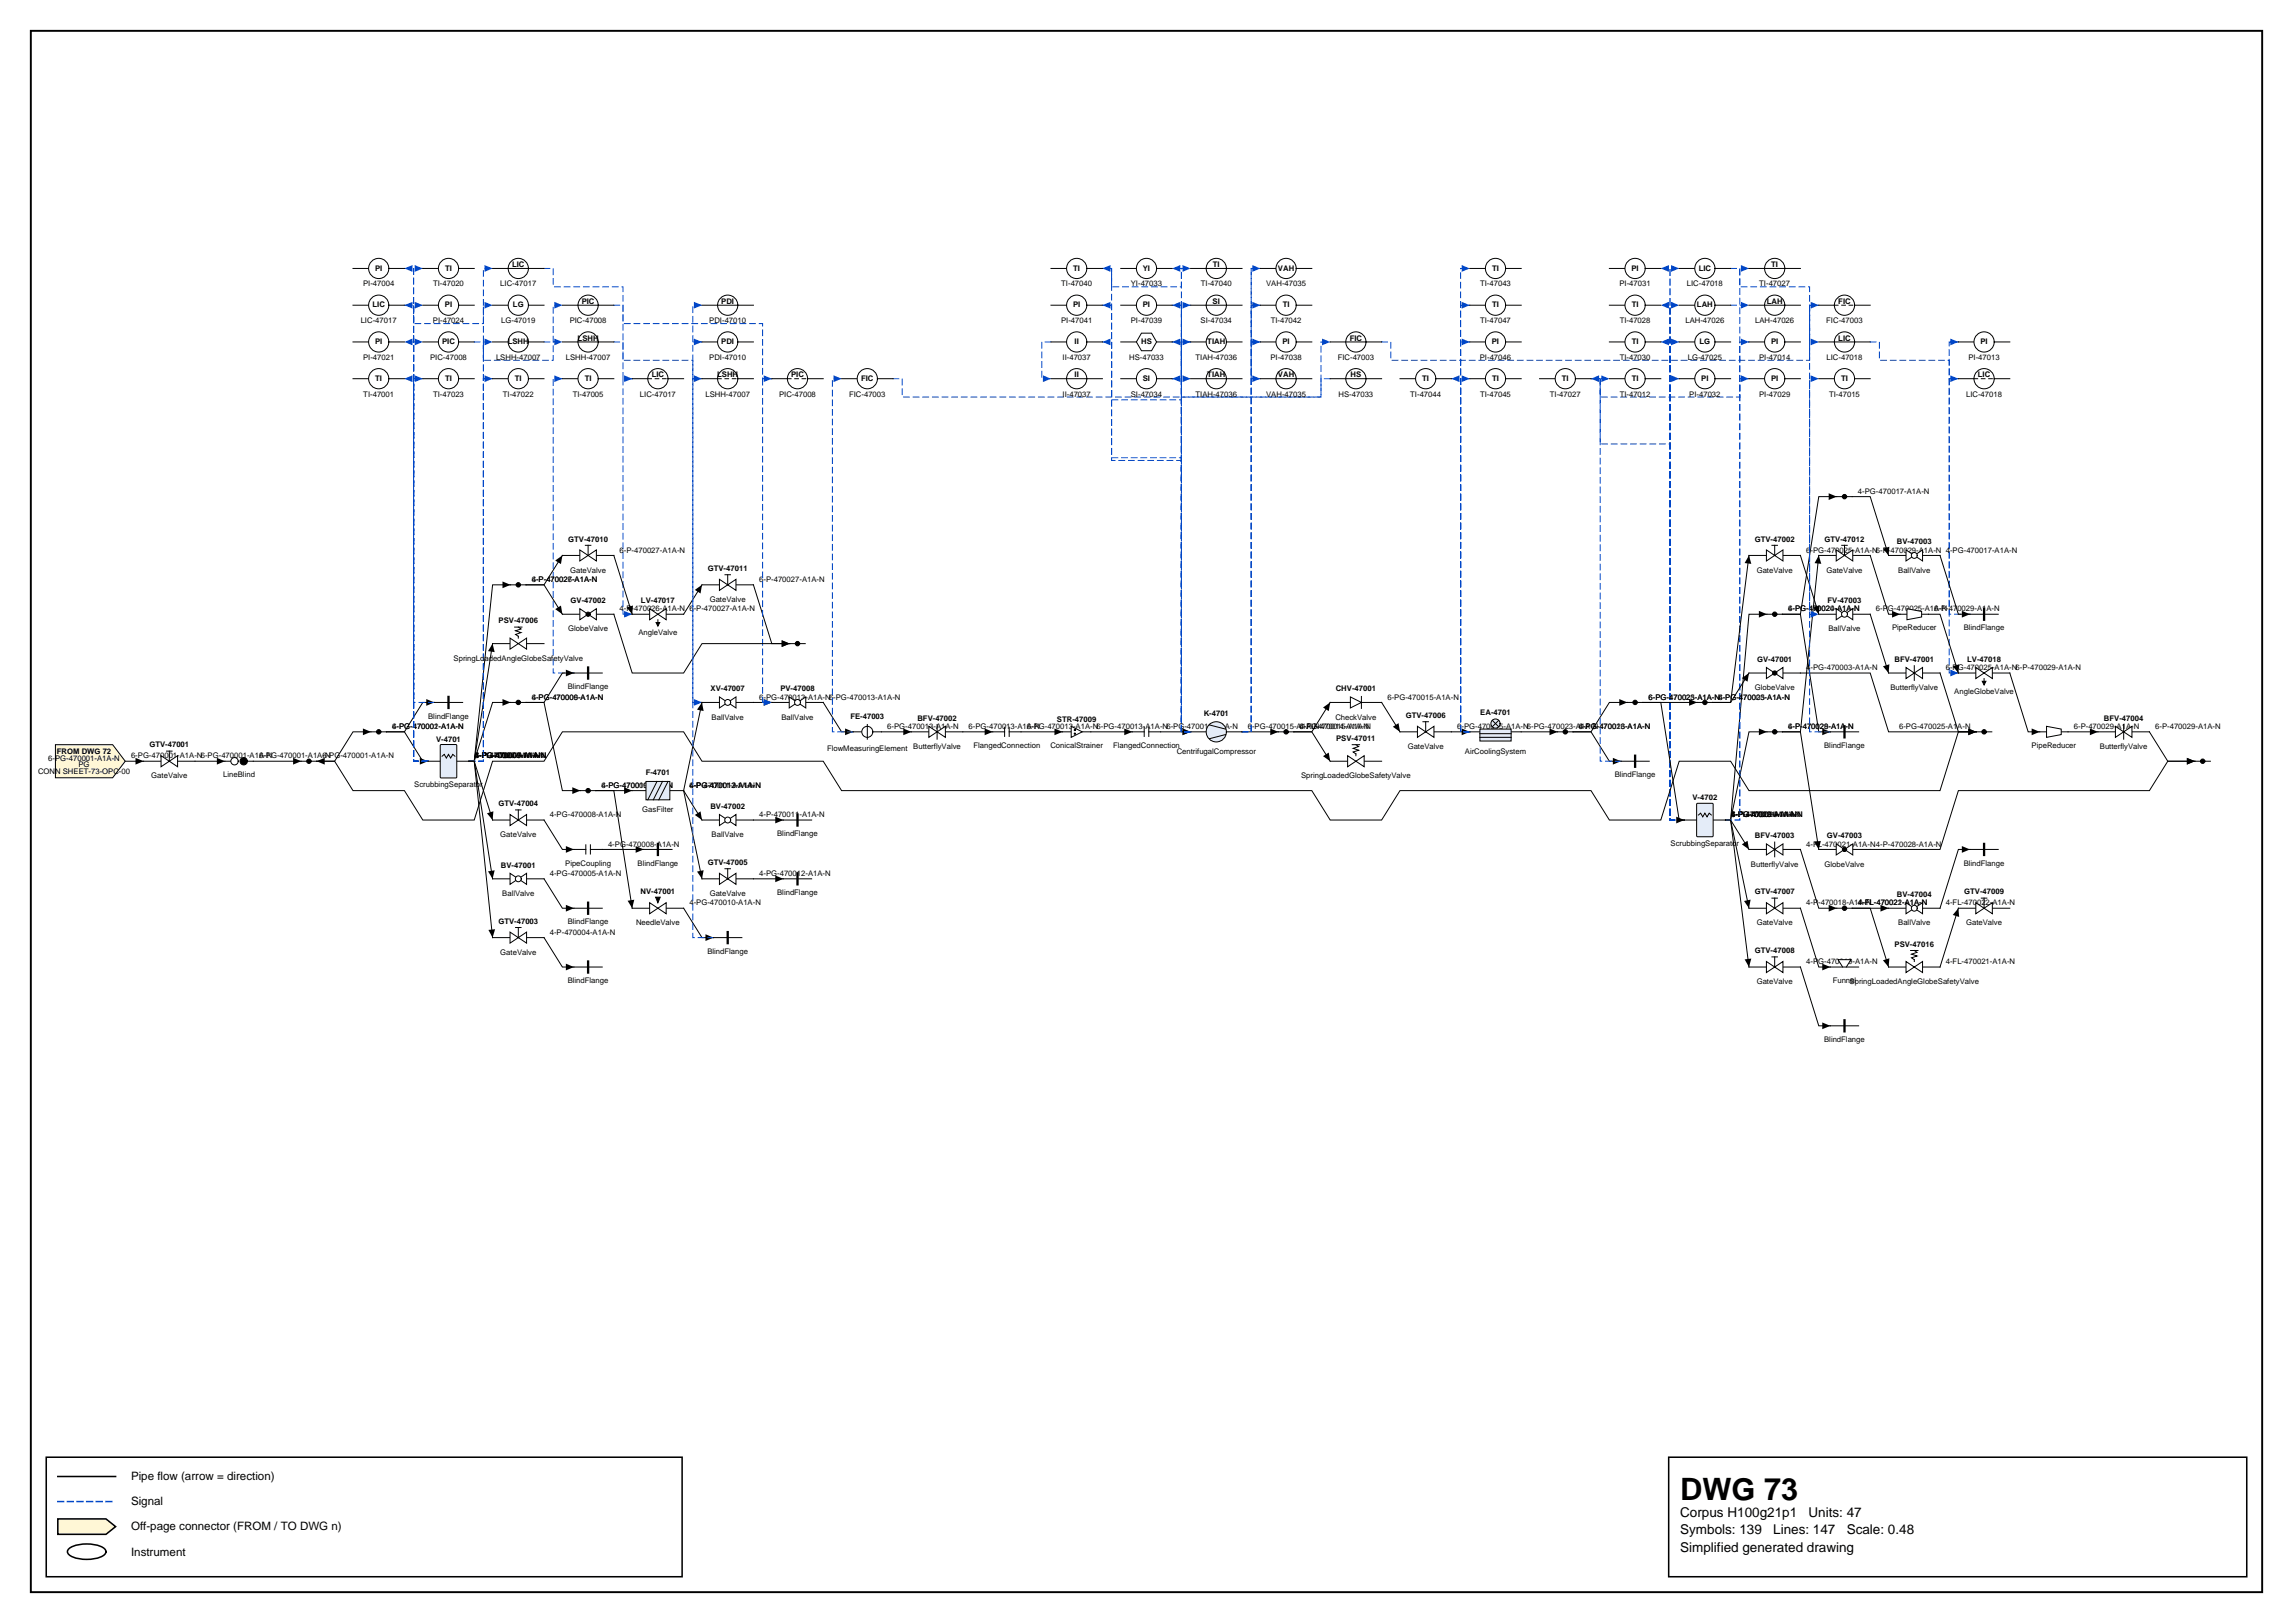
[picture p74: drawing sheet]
<svg xmlns="http://www.w3.org/2000/svg" width="420mm" height="297mm" viewBox="0 0 420 297" stroke-linecap="round" stroke-linejoin="round" font-family="sans-serif">
<defs><g id="words">
<text font-size="5.6" x="307.6" y="274.5">DWG 73</text>
<g font-size="2.5">
<text x="307.6" y="277.6">Corpus H100g21p1</text>
<text x="307.6" y="280.8">Symbols: 139</text>
<text x="324.6" y="280.8">Lines: 147</text>
<text x="331.1" y="277.6">Units: 47</text>
<text x="338.1" y="280.8">Scale: 0.48</text>
<text x="307.6" y="284">Simplified generated drawing</text>
</g>
<g font-size="2.1">
<text x="24" y="270.9">Pipe flow (arrow = direction)</text>
<text x="24" y="275.5">Signal</text>
<text x="24" y="280.1">Off-page connector (FROM / TO DWG n)</text>
<text x="24" y="284.7">Instrument</text>
</g>
<g font-size="1.4">
<text x="66.5" y="52.4">PI-47004</text>
<text x="68.7" y="49.5">PI</text>
<text x="79.3" y="52.4">TI-47020</text>
<text x="81.5" y="49.5">TI</text>
<text x="91.6" y="52.4">LIC-47017</text>
<text x="93.8" y="48.9">LIC</text>
<text x="194.3" y="52.4">TI-47040</text>
<text x="196.5" y="49.5">TI</text>
<text x="207" y="52.4">YI-47033</text>
<text x="209.2" y="49.5">YI</text>
<text x="219.9" y="52.4">TI-47040</text>
<text x="222.1" y="48.9">TI</text>
<text x="231.8" y="52.4">VAH-47035</text>
<text x="234" y="49.5">VAH</text>
<text x="271" y="52.4">TI-47043</text>
<text x="273.2" y="49.5">TI</text>
<text x="296.5" y="52.4">PI-47031</text>
<text x="298.7" y="49.5">PI</text>
<text x="308.8" y="52.4">LIC-47018</text>
<text x="311" y="49.5">LIC</text>
<text x="322.1" y="52.4">TI-47027</text>
<text x="324.3" y="48.9">TI</text>
<text x="66" y="59.1">LIC-47017</text>
<text x="68.2" y="56.3">LIC</text>
<text x="79.3" y="59.1">PI-47024</text>
<text x="81.4" y="56.3">PI</text>
<text x="91.8" y="59.1">LG-47019</text>
<text x="93.9" y="56.3">LG</text>
<text x="104.3" y="59.1">PIC-47008</text>
<text x="106.5" y="55.6">PIC</text>
<text x="129.9" y="59.1">PDI-47010</text>
<text x="132.1" y="55.6">PDI</text>
<text x="194.3" y="59.1">PI-47041</text>
<text x="196.5" y="56.3">PI</text>
<text x="207" y="59.1">PI-47039</text>
<text x="209.2" y="56.3">PI</text>
<text x="219.8" y="59.1">SI-47034</text>
<text x="222" y="55.6">SI</text>
<text x="232.6" y="59.1">TI-47042</text>
<text x="234.8" y="56.3">TI</text>
<text x="271" y="59.1">TI-47047</text>
<text x="273.2" y="56.3">TI</text>
<text x="296.5" y="59.1">TI-47028</text>
<text x="298.7" y="56.3">TI</text>
<text x="308.6" y="59.1">LAH-47026</text>
<text x="310.7" y="56.3">LAH</text>
<text x="321.3" y="59.1">LAH-47026</text>
<text x="323.5" y="55.6">LAH</text>
<text x="334.4" y="59.1">FIC-47003</text>
<text x="336.6" y="55.6">FIC</text>
<text x="66.5" y="65.9">PI-47021</text>
<text x="68.7" y="63">PI</text>
<text x="78.7" y="65.9">PIC-47008</text>
<text x="80.9" y="63">PIC</text>
<text x="90.8" y="65.9">LSHH-47007</text>
<text x="93" y="63">LSHH</text>
<text x="103.6" y="65.9">LSHH-47007</text>
<text x="105.8" y="62.3">LSHH</text>
<text x="129.9" y="65.9">PDI-47010</text>
<text x="132.1" y="63">PDI</text>
<text x="194.5" y="65.9">II-47037</text>
<text x="196.7" y="63">II</text>
<text x="206.7" y="65.9">HS-47033</text>
<text x="208.9" y="63">HS</text>
<text x="218.9" y="65.9">TIAH-47036</text>
<text x="221" y="63">TIAH</text>
<text x="232.6" y="65.9">PI-47038</text>
<text x="234.8" y="63">PI</text>
<text x="244.9" y="65.9">FIC-47003</text>
<text x="247.1" y="62.3">FIC</text>
<text x="270.9" y="65.9">PI-47046</text>
<text x="273.1" y="63">PI</text>
<text x="296.5" y="65.9">TI-47030</text>
<text x="298.7" y="63">TI</text>
<text x="309" y="65.9">LG-47025</text>
<text x="311.2" y="63">LG</text>
<text x="322.1" y="65.9">PI-47014</text>
<text x="324.2" y="63">PI</text>
<text x="334.4" y="65.9">LIC-47018</text>
<text x="336.6" y="62.3">LIC</text>
<text x="360.4" y="65.9">PI-47013</text>
<text x="362.6" y="63">PI</text>
<text x="68.7" y="69.7">TI</text>
<text x="81.5" y="69.7">TI</text>
<text x="94.3" y="69.7">TI</text>
<text x="107" y="69.7">TI</text>
<text x="119.3" y="69.1">LIC</text>
<text x="131.3" y="69.1">LSHH</text>
<text x="144.8" y="69.1">PIC</text>
<text x="157.6" y="69.7">FIC</text>
<text x="196.7" y="69.1">II</text>
<text x="209.2" y="69.7">SI</text>
<text x="221" y="69.1">TIAH</text>
<text x="234" y="69.1">VAH</text>
<text x="247.3" y="69.1">HS</text>
<text x="260.4" y="69.7">TI</text>
<text x="273.2" y="69.7">TI</text>
<text x="285.9" y="69.7">TI</text>
<text x="298.7" y="69.7">TI</text>
<text x="311.5" y="69.7">PI</text>
<text x="324.2" y="69.7">PI</text>
<text x="337.1" y="69.7">TI</text>
<text x="362.1" y="69.1">LIC</text>
<text x="66.5" y="72.6">TI-47001</text>
<text x="79.3" y="72.6">TI-47023</text>
<text x="92.1" y="72.6">TI-47022</text>
<text x="104.8" y="72.6">TI-47005</text>
<text x="117.2" y="72.6">LIC-47017</text>
<text x="129.2" y="72.6">LSHH-47007</text>
<text x="142.6" y="72.6">PIC-47008</text>
<text x="155.5" y="72.6">FIC-47003</text>
<text x="194.5" y="72.6">II-47037</text>
<text x="207" y="72.6">SI-47034</text>
<text x="218.9" y="72.6">TIAH-47036</text>
<text x="231.8" y="72.6">VAH-47035</text>
<text x="245.1" y="72.6">HS-47033</text>
<text x="258.2" y="72.6">TI-47044</text>
<text x="271" y="72.6">TI-47045</text>
<text x="283.8" y="72.6">TI-47027</text>
<text x="296.5" y="72.6">TI-47012</text>
<text x="309.3" y="72.6">PI-47032</text>
<text x="322.1" y="72.6">PI-47029</text>
<text x="334.9" y="72.6">TI-47015</text>
<text x="360" y="72.6">LIC-47018</text>
<text x="340.2" y="90.4">4-PG-470017-A1A-N</text>
<text x="104" y="99.1">GTV-47010</text>
<text x="113.4" y="101.1">6-P-470027-A1A-N</text>
<text x="321.3" y="99.1">GTV-47002</text>
<text x="330.7" y="101.1">6-PG-470025-A1A-N6-P-470029-A1A-N 4-PG-470017-A1A-N</text>
<text x="334" y="99.1">GTV-47012</text>
<text x="347.3" y="99.6">BV-47003</text>
<text x="97.4" y="106.5">4-P-470026-A1A-N</text>
<text x="97.4" y="106.5">6-P-470027-A1A-N</text>
<text x="104.4" y="104.8">GateValve</text>
<text x="129.6" y="104.5">GTV-47011</text>
<text x="139" y="106.5">6-P-470027-A1A-N</text>
<text x="321.6" y="104.8">GateValve</text>
<text x="334.4" y="104.8">GateValve</text>
<text x="347.5" y="104.8">BallValve</text>
<text x="104.5" y="110.4">GV-47002</text>
<text x="113.4" y="111.9">4-P-470026-A1A-N 6-P-470027-A1A-N</text>
<text x="117.4" y="110.4">LV-47017</text>
<text x="129.9" y="110.2">GateValve</text>
<text x="327.4" y="111.9">4-PG-470020-A1A-N</text>
<text x="327.4" y="111.9">6-PG-470024-A1A-N</text>
<text x="334.6" y="110.4">FV-47003</text>
<text x="343.5" y="111.9">6-PG-470025-A1A-N</text>
<text x="354.1" y="111.9">6-P-470029-A1A-N</text>
<text x="91.3" y="114.1">PSV-47006</text>
<text x="104" y="115.6">GlobeValve</text>
<text x="116.9" y="116.2">AngleValve</text>
<text x="334.8" y="115.6">BallValve</text>
<text x="346.4" y="115.4">PipeReducer</text>
<text x="359.5" y="115.4">BlindFlange</text>
<text x="83" y="120.9">SpringLoadedAngleGlobeSafetyValve</text>
<text x="321.7" y="121.1">GV-47001</text>
<text x="330.7" y="122.6">4-PG-470003-A1A-N</text>
<text x="346.9" y="121.1">BFV-47001</text>
<text x="356.2" y="122.6">6-PG-470025-A1A-N6-P-470029-A1A-N</text>
<text x="360.2" y="121.1">LV-47018</text>
<text x="78.4" y="131.5">BlindFlange</text>
<text x="97.4" y="128">4-PG-470006-A1A-N</text>
<text x="97.4" y="128">6-PG-470009-A1A-N</text>
<text x="103.9" y="126.1">BlindFlange</text>
<text x="130.1" y="126.5">XV-47007</text>
<text x="130.3" y="131.7">BallValve</text>
<text x="139" y="128">6-PG-470013-A1A-N6-PG-470013-A1A-N</text>
<text x="142.9" y="126.5">PV-47008</text>
<text x="143.1" y="131.7">BallValve</text>
<text x="155.7" y="131.6">FE-47003</text>
<text x="168" y="131.9">BFV-47002</text>
<text x="220.4" y="131.1">K-4701</text>
<text x="244.5" y="131.7">CheckValve</text>
<text x="244.6" y="126.5">CHV-47001</text>
<text x="254" y="128">6-PG-470015-A1A-N</text>
<text x="257.4" y="131.4">GTV-47006</text>
<text x="271" y="130.9">EA-4701</text>
<text x="301.8" y="128">6-PG-470023-A1A-N4-PG-470003-A1A-N</text>
<text x="301.8" y="128">6-PG-470025-A1A-N6-PG-470025-A1A-N</text>
<text x="321.3" y="126.3">GlobeValve</text>
<text x="346.1" y="126.3">ButterflyValve</text>
<text x="357.8" y="127">AngleGlobeValve</text>
<text x="385.2" y="131.9">BFV-47004</text>
<text x="10.4" y="138">FROM DWG 72</text>
<text x="27.4" y="136.8">GTV-47001</text>
<text x="71.8" y="133.4">6-PG-470001-A1A-N</text>
<text x="71.8" y="133.4">4-PG-470002-A1A-N</text>
<text x="79.8" y="135.7">V-4701</text>
<text x="151.4" y="137.4">FlowMeasuringElement</text>
<text x="162.4" y="133.4">6-PG-470013-A1A-N</text>
<text x="167.2" y="137.1">ButterflyValve</text>
<text x="177.3" y="133.4">6-PG-470013-A1A-N</text>
<text x="178.2" y="136.9">FlangedConnection</text>
<text x="188" y="133.4">6-PG-470013-A1A-N6-PG-470013-A1A-N6-PG-470013-A1A-N</text>
<text x="192.3" y="136.9">ConicalStrainer</text>
<text x="193.5" y="132.1">STR-47009</text>
<text x="203.8" y="136.9">FlangedConnection</text>
<text x="215.4" y="137.9">CentrifugalCompressor</text>
<text x="228.4" y="133.4">6-PG-470015-A1A-N</text>
<text x="237.9" y="133.4">6-PG-470015-A1A-N</text>
<text x="237.9" y="133.4">4-FL-470014-A1A-N</text>
<text x="244.6" y="135.6">PSV-47011</text>
<text x="257.7" y="137.1">GateValve</text>
<text x="266.8" y="133.4">6-PG-470015-A1A-N6-PG-470023-A1A-N</text>
<text x="268.2" y="137.9">AirCoolingSystem</text>
<text x="289" y="133.4">6-PG-470023-A1A-N</text>
<text x="289" y="133.4">4-PG-470016-A1A-N</text>
<text x="327.4" y="133.4">4-P-470028-A1A-N</text>
<text x="327.4" y="133.4">6-P-470029-A1A-N</text>
<text x="334" y="136.9">BlindFlange</text>
<text x="347.7" y="133.4">6-PG-470025-A1A-N</text>
<text x="372" y="136.9">PipeReducer</text>
<text x="379.7" y="133.4">6-P-470029-A1A-N</text>
<text x="384.5" y="137.1">ButterflyValve</text>
<text x="394.6" y="133.4">6-P-470029-A1A-N</text>
<text x="7" y="141.6">CONN SHEET-73-OPC-00</text>
<text x="8.8" y="139.2">6-PG-470001-A1A-N</text>
<text x="14.4" y="140.4">PG</text>
<text x="24" y="138.8">6-PG-470001-A1A-N6-PG-470001-A1A-N</text>
<text x="27.7" y="142.5">GateValve</text>
<text x="40.9" y="142.3">LineBlind</text>
<text x="47.4" y="138.8">6-PG-470001-A1A-N</text>
<text x="59" y="138.8">6-PG-470001-A1A-N</text>
<text x="86.9" y="138.8">4-PG-470005-A1A-N</text>
<text x="86.9" y="138.8">4-P-470004-A1A-N</text>
<text x="86.9" y="138.8">6-P-470027-A1A-N</text>
<text x="86.9" y="138.8">4-FL-470007-A1A-N</text>
<text x="86.9" y="138.8">6-PG-470009-A1A-N</text>
<text x="86.9" y="138.8">4-PG-470008-A1A-N</text>
<text x="118.2" y="141.8">F-4701</text>
<text x="238.2" y="142.5">SpringLoadedGlobeSafetyValve</text>
<text x="295.6" y="142.3">BlindFlange</text>
<text x="75.8" y="144">ScrubbingSeparator</text>
<text x="91.2" y="147.5">GTV-47004</text>
<text x="100.7" y="149.6">4-PG-470008-A1A-N</text>
<text x="110.1" y="144.2">4-PG-470010-A1A-N</text>
<text x="110.1" y="144.2">6-PG-470009-A1A-N</text>
<text x="117.6" y="148.7">GasFilter</text>
<text x="126.2" y="144.2">4-P-470011-A1A-N</text>
<text x="126.2" y="144.2">4-PG-470012-A1A-N</text>
<text x="126.2" y="144.2">6-PG-470013-A1A-N</text>
<text x="130.1" y="148">BV-47002</text>
<text x="139" y="149.6">4-P-470011-A1A-N</text>
<text x="309.9" y="146.5">V-4702</text>
<text x="317" y="149.6">4-P-470018-A1A-N</text>
<text x="317" y="149.6">6-PG-470024-A1A-N</text>
<text x="317" y="149.6">6-P-470029-A1A-N</text>
<text x="317" y="149.6">4-FL-470021-A1A-N</text>
<text x="317" y="149.6">4-PG-470019-A1A-N</text>
<text x="91.6" y="153.2">GateValve</text>
<text x="111.3" y="154.9">4-PG-470008-A1A-N</text>
<text x="130.3" y="153.2">BallValve</text>
<text x="142.3" y="153">BlindFlange</text>
<text x="305.9" y="154.8">ScrubbingSeparator</text>
<text x="321.3" y="153.4">BFV-47003</text>
<text x="330.7" y="154.9">4-FL-470021-A1A-N4-P-470028-A1A-N</text>
<text x="334.5" y="153.4">GV-47003</text>
<text x="91.7" y="158.8">BV-47001</text>
<text x="100.7" y="160.3">4-PG-470005-A1A-N</text>
<text x="103.5" y="158.4">PipeCoupling</text>
<text x="116.7" y="158.4">BlindFlange</text>
<text x="129.6" y="158.3">GTV-47005</text>
<text x="139" y="160.3">4-PG-470012-A1A-N</text>
<text x="320.6" y="158.6">ButterflyValve</text>
<text x="334" y="158.6">GlobeValve</text>
<text x="359.5" y="158.4">BlindFlange</text>
<text x="92" y="164">BallValve</text>
<text x="117.3" y="163.7">NV-47001</text>
<text x="126.2" y="165.7">4-PG-470010-A1A-N</text>
<text x="129.9" y="164">GateValve</text>
<text x="142.3" y="163.8">BlindFlange</text>
<text x="321.3" y="163.7">GTV-47007</text>
<text x="330.7" y="165.7">4-P-470018-A1A-N</text>
<text x="340.2" y="165.7">4-FL-470022-A1A-N</text>
<text x="340.2" y="165.7">4-FL-470021-A1A-N</text>
<text x="347.3" y="164.2">BV-47004</text>
<text x="356.2" y="165.7">4-FL-470022-A1A-N</text>
<text x="359.6" y="163.7">GTV-47009</text>
<text x="91.2" y="169.1">GTV-47003</text>
<text x="100.7" y="171.1">4-P-470004-A1A-N</text>
<text x="103.9" y="169.2">BlindFlange</text>
<text x="116.5" y="169.4">NeedleValve</text>
<text x="321.6" y="169.4">GateValve</text>
<text x="346.9" y="173.3">PSV-47016</text>
<text x="347.5" y="169.4">BallValve</text>
<text x="360" y="169.4">GateValve</text>
<text x="91.6" y="174.7">GateValve</text>
<text x="103.9" y="180">BlindFlange</text>
<text x="129.5" y="174.6">BlindFlange</text>
<text x="321.3" y="174.4">GTV-47008</text>
<text x="330.7" y="176.5">4-PG-470019-A1A-N</text>
<text x="335.5" y="180">Funnel</text>
<text x="356.2" y="176.5">4-FL-470021-A1A-N</text>
<text x="321.6" y="180.1">GateValve</text>
<text x="338.6" y="180.1">SpringLoadedAngleGlobeSafetyValve</text>
<text x="334" y="190.7">BlindFlange</text>
</g>
</g></defs>
<path d="M5.6 5.6h408.6v285.8h-408.6z" fill="none" stroke="#000" stroke-width=".35"/>
<path d="M8.5 266.7h116.4v21.9h-116.4zM10.6 270.2h10.6M305.5 266.7h105.8v21.9h-105.8z" fill="none" stroke="#000" stroke-width=".28"/>
<path d="M10.6 274.8h10.6" fill="none" stroke="#0046c8" stroke-width=".28" stroke-dasharray="1.1 .7"/>
<path d="M10.6 278h8.8l1.8 1.4-1.8 1.4h-8.8z" fill="#fff7d6" stroke="#000" stroke-width=".28"/>
<path d="M12.7 283.4a6.7 6.7 0 0 1 6.3 0 .72 .72 0 0 1 0 1.2 6.7 6.7 0 0 1-6.3 0 .72 .72 0 0 1 0-1.2z" fill="none" stroke="#000" stroke-width=".28"/>
<path d="M22.9 139.3h3.4" fill="none" stroke="#000" stroke-width=".18"/>
<path d="M24.8 138.7l1.5 .6-1.5 .6z" fill="#000"/>
<path d="M105.1 123.2h-3.8v-53.9h1.7" fill="none" stroke="#0046c8" stroke-width=".18" stroke-dasharray="1.1 .7"/>
<path d="M101.5 68.7l1.5 .6-1.5 .6z" fill="#0046c8"/>
<path d="M79.5 128.6h-2.1l-3.4 5.3h-3.3h3.3l3.4 5.4h.9M110.3 155.5h7.6M360.7 155.5h-2.2l-3.3 10.7" fill="none" stroke="#000" stroke-width=".18"/>
<path d="M76.9 138.7l1.4 .6-1.4 .6zM78 127.9l1.5 .7-1.5 .6zM116.4 154.8l1.5 .7-1.5 .6zM359.2 154.8l1.5 .7-1.5 .6z" fill="#000"/>
<path d="M316.8 55.9h3.4" fill="none" stroke="#0046c8" stroke-width=".18" stroke-dasharray="1.1 .7"/>
<path d="M318.7 55.2l1.5 .7-1.5 .6z" fill="#0046c8"/>
<path d="M99.6 49.1h1.7v3.4h12.8v16.8h1.6" fill="none" stroke="#0046c8" stroke-width=".18" stroke-dasharray="1.1 .7"/>
<path d="M114.3 68.7l1.4 .6-1.4 .6z" fill="#0046c8"/>
<path d="M186.9 133.9h7.6" fill="none" stroke="#000" stroke-width=".18"/>
<path d="M193.1 133.3l1.4 .6-1.4 .7z" fill="#000"/>
<path d="M86.8 62.6h1.7v3.3h12.8v-10h1.7" fill="none" stroke="#0046c8" stroke-width=".18" stroke-dasharray="1.1 .7"/>
<path d="M101.5 55.2l1.5 .7-1.5 .6z" fill="#0046c8"/>
<path d="M137.9 150.1h5.5M329.6 166.2l3.4 10.8h2.1" fill="none" stroke="#000" stroke-width=".18"/>
<path d="M141.9 149.5l1.5 .6-1.5 .6zM333.6 176.4l1.5 .6-1.5 .6z" fill="#000"/>
<path d="M316.8 49.1h1.7v3.4h12.8v10.1h1.7" fill="none" stroke="#0046c8" stroke-width=".18" stroke-dasharray="1.1 .7"/>
<path d="M331.5 62l1.5 .6-1.5 .6z" fill="#0046c8"/>
<path d="M67.9 133.9h-3.3l-3.3 5.4h-3.3M252.9 128.6l3.4 5.3M265.7 133.9h3.4M99.6 160.8l3.4 5.4h2.1M137.9 160.8h5.5" fill="none" stroke="#000" stroke-width=".18"/>
<path d="M66.4 133.3l1.5 .6-1.5 .7zM255 133l1-.6 .3 1.5zM267.6 133.3l1.5 .6-1.5 .7zM103.6 165.6l1.5 .6-1.5 .6zM141.9 160.2l1.5 .6-1.5 .7z" fill="#000"/>
<path d="M218 62.6h-1.7v6.7h1.7" fill="none" stroke="#0046c8" stroke-width=".18" stroke-dasharray="1.1 .7"/>
<path d="M216.5 68.7l1.5 .6-1.5 .6z" fill="#0046c8"/>
<path d="M137.9 107l3.4 10.8h3.3M329.6 123.2h12.8l3.4 10.7h16" fill="none" stroke="#000" stroke-width=".18"/>
<path d="M143.1 117.2l1.5 .6-1.5 .6zM360.4 133.3l1.4 .6-1.4 .7z" fill="#000"/>
<path d="M360.7 112.4h-3.8v-49.8h1.6" fill="none" stroke="#0046c8" stroke-width=".18" stroke-dasharray="1.1 .7"/>
<path d="M357.1 62l1.4 .6-1.4 .6z" fill="#0046c8"/>
<path d="M393.5 133.9l3.4 5.4h5M125.2 166.2l3.3 5.4h2.1" fill="none" stroke="#000" stroke-width=".18"/>
<path d="M400.4 138.7l1.5 .6-1.5 .6zM129.2 171l1.4 .6-1.4 .6z" fill="#000"/>
<path d="M342.4 62.6h1.7v3.3h12.8v3.4h1.6" fill="none" stroke="#0046c8" stroke-width=".18" stroke-dasharray="1.1 .7"/>
<path d="M357.1 68.7l1.4 .6-1.4 .6z" fill="#0046c8"/>
<path d="M269.1 133.9h-1.7v-64.6h1.7" fill="none" stroke="#0046c8" stroke-width=".18" stroke-dasharray="1.1 .7"/>
<path d="M267.6 68.7l1.5 .6-1.5 .6z" fill="#0046c8"/>
<path d="M269.1 133.9h-1.7v-71.3h1.7" fill="none" stroke="#0046c8" stroke-width=".18" stroke-dasharray="1.1 .7"/>
<path d="M267.6 62l1.5 .6-1.5 .6z" fill="#0046c8"/>
<path d="M269.1 133.9h-1.7v-78h1.7" fill="none" stroke="#0046c8" stroke-width=".18" stroke-dasharray="1.1 .7"/>
<path d="M267.6 55.2l1.5 .7-1.5 .6z" fill="#0046c8"/>
<path d="M278.5 133.9h6.7" fill="none" stroke="#000" stroke-width=".18"/>
<path d="M283.7 133.3l1.5 .6-1.5 .7z" fill="#000"/>
<path d="M269.1 133.9h-1.7v-84.8h1.7" fill="none" stroke="#0046c8" stroke-width=".18" stroke-dasharray="1.1 .7"/>
<path d="M267.6 48.5l1.5 .6-1.5 .6z" fill="#0046c8"/>
<path d="M269.1 133.9h-1.7v-64.6h-1.7" fill="none" stroke="#0046c8" stroke-width=".18" stroke-dasharray="1.1 .7"/>
<path d="M265.7 69.3l1.5-.6v1.2z" fill="#0046c8"/>
<path d="M401.9 139.3h-5l-3.4 5.4h-35l-3.3 10.8h-12.8" fill="none" stroke="#000" stroke-width=".18"/>
<path d="M400.4 138.7l1.5 .6-1.5 .6z" fill="#000"/>
<path d="M308.4 150.1h-2.7v-80.8h1.7" fill="none" stroke="#0046c8" stroke-width=".18" stroke-dasharray="1.1 .7"/>
<path d="M305.9 68.7l1.5 .6-1.5 .6z" fill="#0046c8"/>
<path d="M308.4 150.1h-2.7v-87.5h1.7" fill="none" stroke="#0046c8" stroke-width=".18" stroke-dasharray="1.1 .7"/>
<path d="M305.9 62l1.5 .6-1.5 .6z" fill="#0046c8"/>
<path d="M308.4 150.1h-2.7v-94.2h1.7" fill="none" stroke="#0046c8" stroke-width=".18" stroke-dasharray="1.1 .7"/>
<path d="M305.9 55.2l1.5 .7-1.5 .6z" fill="#0046c8"/>
<path d="M315.9 150.1h.9l3.4 16.1" fill="none" stroke="#000" stroke-width=".18"/>
<path d="M319.3 164.9l1.2-.3-.3 1.6z" fill="#000"/>
<path d="M308.4 150.1h-2.7v-101h1.7" fill="none" stroke="#0046c8" stroke-width=".18" stroke-dasharray="1.1 .7"/>
<path d="M305.9 48.5l1.5 .6-1.5 .6z" fill="#0046c8"/>
<path d="M308.4 150.1h-2.7v-87.5h-1.6" fill="none" stroke="#0046c8" stroke-width=".18" stroke-dasharray="1.1 .7"/>
<path d="M304.1 62.6l1.4-.6v1.2z" fill="#0046c8"/>
<path d="M323.5 112.4h-3.3l-3.4 37.7h-.9" fill="none" stroke="#000" stroke-width=".18"/>
<path d="M322 111.8l1.5 .6-1.5 .6z" fill="#000"/>
<path d="M308.4 150.1h-2.7v-94.2h-1.6" fill="none" stroke="#0046c8" stroke-width=".18" stroke-dasharray="1.1 .7"/>
<path d="M304.1 55.9l1.4-.7v1.3z" fill="#0046c8"/>
<path d="M323.5 133.9h-3.3l-3.4 16.2h-.9" fill="none" stroke="#000" stroke-width=".18"/>
<path d="M322 133.3l1.5 .6-1.5 .7z" fill="#000"/>
<path d="M308.4 150.1h-2.7v-101h-1.6" fill="none" stroke="#0046c8" stroke-width=".18" stroke-dasharray="1.1 .7"/>
<path d="M304.1 49.1l1.4-.6v1.2z" fill="#0046c8"/>
<path d="M315.9 150.1h.9l3.4 5.4" fill="none" stroke="#000" stroke-width=".18"/>
<path d="M318.9 154.5l1-.6 .3 1.6z" fill="#000"/>
<path d="M315.9 150.1h2.6v-80.8h1.7" fill="none" stroke="#0046c8" stroke-width=".18" stroke-dasharray="1.1 .7"/>
<path d="M318.7 68.7l1.5 .6-1.5 .6z" fill="#0046c8"/>
<path d="M315.9 150.1h2.6v-87.5h1.7" fill="none" stroke="#0046c8" stroke-width=".18" stroke-dasharray="1.1 .7"/>
<path d="M318.7 62l1.5 .6-1.5 .6z" fill="#0046c8"/>
<path d="M315.9 150.1h.9l3.4 26.9" fill="none" stroke="#000" stroke-width=".18"/>
<path d="M319.4 175.6l1.2-.2-.4 1.6z" fill="#000"/>
<path d="M308.4 150.1h-2.7v-68.9h-12.7v-11.9h-1.7" fill="none" stroke="#0046c8" stroke-width=".18" stroke-dasharray="1.1 .7"/>
<path d="M291.3 69.3l1.5-.6v1.2z" fill="#0046c8"/>
<path d="M128.5 107l-3.3 5.4M137.9 128.6h3.4M310.7 128.6h-9.9h3.3l3.3 21.5h1" fill="none" stroke="#000" stroke-width=".18"/>
<path d="M127.2 108l1.3-1-.2 1.6zM139.8 127.9l1.5 .7-1.5 .6zM309.2 127.9l1.5 .7-1.5 .6zM306.9 149.5l1.5 .6-1.5 .6z" fill="#000"/>
<path d="M78.3 139.3h-2.6v-70h1.7" fill="none" stroke="#0046c8" stroke-width=".18" stroke-dasharray="1.1 .7"/>
<path d="M75.9 68.7l1.5 .6-1.5 .6z" fill="#0046c8"/>
<path d="M78.3 139.3h-2.6v-76.7h1.7" fill="none" stroke="#0046c8" stroke-width=".18" stroke-dasharray="1.1 .7"/>
<path d="M75.9 62l1.5 .6-1.5 .6z" fill="#0046c8"/>
<path d="M78.3 139.3h-2.6v-83.4h1.7" fill="none" stroke="#0046c8" stroke-width=".18" stroke-dasharray="1.1 .7"/>
<path d="M75.9 55.2l1.5 .7-1.5 .6z" fill="#0046c8"/>
<path d="M85.9 139.3h.9l3.4 21.5" fill="none" stroke="#000" stroke-width=".18"/>
<path d="M89.3 159.5l1.3-.2-.4 1.5z" fill="#000"/>
<path d="M78.3 139.3h-2.6v-90.2h1.7" fill="none" stroke="#0046c8" stroke-width=".18" stroke-dasharray="1.1 .7"/>
<path d="M75.9 48.5l1.5 .6-1.5 .6z" fill="#0046c8"/>
<path d="M93.5 107h-3.3l-3.4 32.3h-.9h.9l3.4 32.3" fill="none" stroke="#000" stroke-width=".18"/>
<path d="M92 106.4l1.5 .6-1.5 .7zM89.4 170.2l1.2-.1-.4 1.5z" fill="#000"/>
<path d="M78.3 139.3h-2.6v-76.7h-1.7" fill="none" stroke="#0046c8" stroke-width=".18" stroke-dasharray="1.1 .7"/>
<path d="M74 62.6l1.5-.6v1.2z" fill="#0046c8"/>
<path d="M78.3 139.3h-2.6v-83.4h-1.7" fill="none" stroke="#0046c8" stroke-width=".18" stroke-dasharray="1.1 .7"/>
<path d="M74 55.9l1.5-.7v1.3z" fill="#0046c8"/>
<path d="M90.2 117.8l-3.4 21.5h-.9" fill="none" stroke="#000" stroke-width=".18"/>
<path d="M90.2 117.8l.4 1.6-1.3-.2z" fill="#000"/>
<path d="M78.3 139.3h-2.6v-90.2h-1.7" fill="none" stroke="#0046c8" stroke-width=".18" stroke-dasharray="1.1 .7"/>
<path d="M74 49.1l1.5-.6v1.2z" fill="#0046c8"/>
<path d="M93.5 128.6h-3.3l-3.4 10.7h-.9" fill="none" stroke="#000" stroke-width=".18"/>
<path d="M92 127.9l1.5 .7-1.5 .6z" fill="#000"/>
<path d="M85.9 139.3h2.6v-70h1.7" fill="none" stroke="#0046c8" stroke-width=".18" stroke-dasharray="1.1 .7"/>
<path d="M88.7 68.7l1.5 .6-1.5 .6z" fill="#0046c8"/>
<path d="M85.9 139.3h2.6v-76.7h1.7" fill="none" stroke="#0046c8" stroke-width=".18" stroke-dasharray="1.1 .7"/>
<path d="M88.7 62l1.5 .6-1.5 .6z" fill="#0046c8"/>
<path d="M85.9 139.3h2.6v-83.4h1.7" fill="none" stroke="#0046c8" stroke-width=".18" stroke-dasharray="1.1 .7"/>
<path d="M88.7 55.2l1.5 .7-1.5 .6z" fill="#0046c8"/>
<path d="M85.9 139.3h.9l3.4 10.8" fill="none" stroke="#000" stroke-width=".18"/>
<path d="M89.2 148.9l1.1-.4-.1 1.6z" fill="#000"/>
<path d="M214.6 69.3h1.7v-13.4h1.7" fill="none" stroke="#0046c8" stroke-width=".18" stroke-dasharray="1.1 .7"/>
<path d="M216.5 55.2l1.5 .7-1.5 .6z" fill="#0046c8"/>
<path d="M336.3 90.9h-3.3l-3.4 21.5h-3.3h3.3l3.4 21.5h2.1" fill="none" stroke="#000" stroke-width=".18"/>
<path d="M334.8 90.3l1.5 .6-1.5 .6zM333.6 133.3l1.5 .6-1.5 .7z" fill="#000"/>
<path d="M214.6 62.6h1.7v71.3h1.7" fill="none" stroke="#0046c8" stroke-width=".18" stroke-dasharray="1.1 .7"/>
<path d="M216.5 133.3l1.5 .6-1.5 .7z" fill="#0046c8"/>
<path d="M176.3 133.9h5.5" fill="none" stroke="#000" stroke-width=".18"/>
<path d="M180.3 133.3l1.5 .6-1.5 .7z" fill="#000"/>
<path d="M141.3 69.3h-1.7v59.3h1.7" fill="none" stroke="#0046c8" stroke-width=".18" stroke-dasharray="1.1 .7"/>
<path d="M139.8 127.9l1.5 .7-1.5 .6z" fill="#0046c8"/>
<path d="M150.7 128.6l3.4 5.3h2.1M243.5 128.6l-3.3 5.3h-3.3h3.3l3.3 5.4M361.8 133.9h-3.3l-3.3 10.8h-35l-3.4-5.4h-9.4l-3.3 10.8h-9.5l-3.3-5.4h-35l-3.4 5.4h-9.4l-3.3-5.4h-86.1l-3.4-5.4h-22.2l-3.3-5.4h-22.2l-3.4 5.4h-9.4l-3.4 10.8h-9.4l-3.4-5.4h-9.4l-3.3-5.4h-3.3M99.6 171.6l3.4 5.4h2.1" fill="none" stroke="#000" stroke-width=".18"/>
<path d="M58 139.3l1.5-.6v1.2zM154.7 133.3l1.5 .6-1.5 .7zM242.2 129.5l1.3-.9-.2 1.5zM242.2 138.4l1.1-.7 .2 1.6zM103.6 176.4l1.5 .6-1.5 .6z" fill="#000"/>
<path d="M163.5 69.3h1.7v3.4h76.7v-10.1h1.6" fill="none" stroke="#0046c8" stroke-width=".18" stroke-dasharray="1.1 .7"/>
<path d="M242.1 62l1.4 .6-1.4 .6z" fill="#0046c8"/>
<path d="M333 101.7l-3.4 32.2h-3.3h3.3l3.4 21.6" fill="none" stroke="#000" stroke-width=".18"/>
<path d="M333 101.7l.4 1.5-1.2-.1zM332.1 154.1l1.3-.2-.4 1.6z" fill="#000"/>
<path d="M112.4 62.6h1.7v3.3h12.7v3.4h1.7" fill="none" stroke="#0046c8" stroke-width=".18" stroke-dasharray="1.1 .7"/>
<path d="M127 68.7l1.5 .6-1.5 .6z" fill="#0046c8"/>
<path d="M128.5 69.3h-1.7v59.3h1.7" fill="none" stroke="#0046c8" stroke-width=".18" stroke-dasharray="1.1 .7"/>
<path d="M127 127.9l1.5 .7-1.5 .6z" fill="#0046c8"/>
<path d="M128.5 62.6h-1.7v-6.7h1.7" fill="none" stroke="#0046c8" stroke-width=".18" stroke-dasharray="1.1 .7"/>
<path d="M127 55.2l1.5 .7-1.5 .6z" fill="#0046c8"/>
<path d="M112.4 112.4l3.3 10.8h9.5l3.3-5.4h16.1M342.4 112.4l3.4 10.8M329.6 155.5l3.4 10.7h3.3" fill="none" stroke="#000" stroke-width=".18"/>
<path d="M143.1 117.2l1.5 .6-1.5 .6zM344.7 121.9l1.2-.3-.1 1.6zM334.8 165.6l1.5 .6-1.5 .6z" fill="#000"/>
<path d="M358.5 69.3h-1.6v53.9h1.6" fill="none" stroke="#0046c8" stroke-width=".18" stroke-dasharray="1.1 .7"/>
<path d="M357.1 122.6l1.4 .6-1.4 .6z" fill="#0046c8"/>
<path d="M103 101.7l-3.4 5.3h-3.3h3.3l3.4 5.4M329.6 101.7l3.4 10.7M353.1 112.4h2.1l3.3 10.8M35.7 139.3h5.5M212.5 133.9h5.5M329.6 177l3.4 10.7h2.1" fill="none" stroke="#000" stroke-width=".18"/>
<path d="M101.7 111.5l1-.7 .3 1.6zM101.7 102.6l1.3-.9-.3 1.5zM332 111.2l1.1-.4-.1 1.6zM39.7 138.7l1.5 .6-1.5 .6zM216.5 133.3l1.5 .6-1.5 .7zM357.5 121.9l1.2-.3-.2 1.6zM333.6 187.1l1.5 .6-1.5 .7z" fill="#000"/>
<path d="M79.5 128.6h-3.8v-59.3h-1.7" fill="none" stroke="#0046c8" stroke-width=".18" stroke-dasharray="1.1 .7"/>
<path d="M74 69.3l1.5-.6v1.2z" fill="#0046c8"/>
<path d="M297.9 128.6h-3.3l-3.3 5.3h-3.3h3.3l3.3 5.4h2.2M358.5 166.2l-3.3 10.8" fill="none" stroke="#000" stroke-width=".18"/>
<path d="M295.3 138.7l1.5 .6-1.5 .6zM296.5 127.9l1.4 .7-1.4 .6zM358.5 166.2l.2 1.6-1.2-.3z" fill="#000"/>
<path d="M74 55.9h1.7v3.3h12.8v-10.1h1.7" fill="none" stroke="#0046c8" stroke-width=".18" stroke-dasharray="1.1 .7"/>
<path d="M88.7 48.5l1.5 .6-1.5 .6z" fill="#0046c8"/>
<path d="M161.4 133.9h5.5" fill="none" stroke="#000" stroke-width=".18"/>
<path d="M165.4 133.3l1.5 .6-1.5 .7z" fill="#000"/>
<path d="M156.2 133.9h-3.8v-64.6h1.7" fill="none" stroke="#0046c8" stroke-width=".18" stroke-dasharray="1.1 .7"/>
<path d="M152.6 68.7l1.5 .6-1.5 .6z" fill="#0046c8"/>
<path d="M320.2 101.7l-3.4 26.9h-3.3h3.3l3.4-5.4M342.4 101.7l3.4 10.7h2.1" fill="none" stroke="#000" stroke-width=".18"/>
<path d="M320.2 101.7l.4 1.5-1.2-.2zM346.4 111.8l1.5 .6-1.5 .6zM318.9 124.1l1.3-.9-.3 1.6z" fill="#000"/>
<path d="M335.1 133.9h-3.8v-64.6h1.7" fill="none" stroke="#0046c8" stroke-width=".18" stroke-dasharray="1.1 .7"/>
<path d="M331.5 68.7l1.5 .6-1.5 .6z" fill="#0046c8"/>
<path d="M46.4 139.3h8.7" fill="none" stroke="#000" stroke-width=".18"/>
<path d="M53.7 138.7l1.4 .6-1.4 .6z" fill="#000"/>
<path d="M115.7 69.3h-1.6v43.1h1.6" fill="none" stroke="#0046c8" stroke-width=".18" stroke-dasharray="1.1 .7"/>
<path d="M114.3 111.8l1.4 .6-1.4 .6z" fill="#0046c8"/>
<path d="M128.5 128.6l-3.3 16.1M115.7 144.7h-6.6h3.3l3.3 21.5M125.2 144.7l3.3 5.4M125.2 144.7l3.3 16.1" fill="none" stroke="#000" stroke-width=".18"/>
<path d="M128.5 128.6l.3 1.5-1.2-.2zM114.3 144.1l1.4 .6-1.4 .6zM127.2 149.2l1.1-.7 .2 1.6zM114.9 164.9l1.2-.2-.4 1.5zM127.6 159.5l1.2-.2-.3 1.5z" fill="#000"/>
<path d="M230.8 49.1h-1.7v20.2h1.7" fill="none" stroke="#0046c8" stroke-width=".18" stroke-dasharray="1.1 .7"/>
<path d="M229.3 68.7l1.5 .6-1.5 .6z" fill="#0046c8"/>
<path d="M252.9 62.6h1.7v3.3h76.7v-10h1.7" fill="none" stroke="#0046c8" stroke-width=".18" stroke-dasharray="1.1 .7"/>
<path d="M331.5 55.2l1.5 .7-1.5 .6z" fill="#0046c8"/>
<path d="M112.4 101.7l3.3 10.7" fill="none" stroke="#000" stroke-width=".18"/>
<path d="M114.7 111.2l1.2-.4-.2 1.6z" fill="#000"/>
<path d="M112.4 55.9h1.7v3.3h25.5v10.1h1.7" fill="none" stroke="#0046c8" stroke-width=".18" stroke-dasharray="1.1 .7"/>
<path d="M139.8 68.7l1.5 .6-1.5 .6z" fill="#0046c8"/>
<path d="M355.2 101.7l3.3 10.7h2.2M105.1 123.2h-2.1l-3.4 5.4h-3.3h3.3l3.4 16.1h3.3M368 123.2l3.3 10.7h2.1M345.8 166.2h-6.7h3.3l3.4 10.8" fill="none" stroke="#000" stroke-width=".18"/>
<path d="M359.2 111.8l1.5 .6-1.5 .6zM103.6 122.6l1.5 .6-1.5 .6zM372 133.3l1.4 .6-1.4 .7zM104.8 144.1l1.5 .6-1.5 .6zM344.3 165.6l1.5 .6-1.5 .6zM344.7 175.8l1.2-.4-.1 1.6z" fill="#000"/>
<path d="M291.3 69.3h1.7v3.4h25.5v-23.6h1.7" fill="none" stroke="#0046c8" stroke-width=".18" stroke-dasharray="1.1 .7"/>
<path d="M318.7 48.5l1.5 .6-1.5 .6z" fill="#0046c8"/>
<path d="M339.1 90.9h3.3l3.4 10.8M199.7 133.9h7.6" fill="none" stroke="#000" stroke-width=".18"/>
<path d="M344.7 100.4l1.2-.3-.1 1.6zM205.8 133.3l1.5 .6-1.5 .7z" fill="#000"/>
<path d="M192.4 62.6h-1.7v6.7h1.7" fill="none" stroke="#0046c8" stroke-width=".18" stroke-dasharray="1.1 .7"/>
<path d="M190.9 68.7l1.5 .6-1.5 .6z" fill="#0046c8"/>
<path d="M296.8 139.3h-3.8v-70h1.6" fill="none" stroke="#0046c8" stroke-width=".18" stroke-dasharray="1.1 .7"/>
<path d="M293.2 68.7l1.4 .6-1.4 .6z" fill="#0046c8"/>
<path d="M355.2 123.2l3.3 10.7h3.3M378.6 133.9h5.5" fill="none" stroke="#000" stroke-width=".18"/>
<path d="M360.4 133.3l1.4 .6-1.4 .7zM382.6 133.3l1.5 .6-1.5 .7z" fill="#000"/>
<path d="M99.6 62.6h3.4" fill="none" stroke="#0046c8" stroke-width=".18" stroke-dasharray="1.1 .7"/>
<path d="M101.5 62l1.5 .6-1.5 .6z" fill="#0046c8"/>
<path d="M130.6 171.6h-3.8v-109h1.7" fill="none" stroke="#0046c8" stroke-width=".18" stroke-dasharray="1.1 .7"/>
<path d="M127 62l1.5 .6-1.5 .6z" fill="#0046c8"/>
<path d="M218 133.9h-1.7v-71.3h1.7" fill="none" stroke="#0046c8" stroke-width=".18" stroke-dasharray="1.1 .7"/>
<path d="M216.5 62l1.5 .6-1.5 .6z" fill="#0046c8"/>
<path d="M218 133.9h-1.7v-64.6h-1.7" fill="none" stroke="#0046c8" stroke-width=".18" stroke-dasharray="1.1 .7"/>
<path d="M214.6 69.3l1.5-.6v1.2z" fill="#0046c8"/>
<path d="M218 133.9h-1.7v-78h-1.7" fill="none" stroke="#0046c8" stroke-width=".18" stroke-dasharray="1.1 .7"/>
<path d="M214.6 55.9l1.5-.7v1.3z" fill="#0046c8"/>
<path d="M227.4 133.9h6.6" fill="none" stroke="#000" stroke-width=".18"/>
<path d="M232.6 133.3l1.4 .6-1.4 .7z" fill="#000"/>
<path d="M218 133.9h-1.7v-84.8h-1.7" fill="none" stroke="#0046c8" stroke-width=".18" stroke-dasharray="1.1 .7"/>
<path d="M214.6 49.1l1.5-.6v1.2z" fill="#0046c8"/>
<path d="M227.4 133.9h1.7v-71.3h1.7" fill="none" stroke="#0046c8" stroke-width=".18" stroke-dasharray="1.1 .7"/>
<path d="M229.3 62l1.5 .6-1.5 .6z" fill="#0046c8"/>
<path d="M227.4 133.9h1.7v-78h1.7" fill="none" stroke="#0046c8" stroke-width=".18" stroke-dasharray="1.1 .7"/>
<path d="M229.3 55.2l1.5 .7-1.5 .6z" fill="#0046c8"/>
<path d="M227.4 133.9h1.7v-84.8h1.7" fill="none" stroke="#0046c8" stroke-width=".18" stroke-dasharray="1.1 .7"/>
<path d="M229.3 48.5l1.5 .6-1.5 .6z" fill="#0046c8"/>
<path d="M218 133.9h-1.7v-50.1h-12.8v-21.2h-1.7" fill="none" stroke="#0046c8" stroke-width=".18" stroke-dasharray="1.1 .7"/>
<path d="M201.8 62.6l1.5-.6v1.2z" fill="#0046c8"/>
<path d="M218 133.9h-1.7v-49.6h-12.8v-28.4h-1.7" fill="none" stroke="#0046c8" stroke-width=".18" stroke-dasharray="1.1 .7"/>
<path d="M201.8 55.9l1.5-.7v1.3z" fill="#0046c8"/>
<path d="M218 133.9h-1.7v-60.7h-12.8v-24.1h-1.7" fill="none" stroke="#0046c8" stroke-width=".18" stroke-dasharray="1.1 .7"/>
<path d="M201.8 49.1l1.5-.6v1.2z" fill="#0046c8"/>
<path d="M333 55.9h-1.7v56.5h1.7" fill="none" stroke="#0046c8" stroke-width=".18" stroke-dasharray="1.1 .7"/>
<path d="M331.5 111.8l1.5 .6-1.5 .6z" fill="#0046c8"/>
<path d="M201.8 49.1h1.7v3.4h12.8v-3.4h1.7" fill="none" stroke="#0046c8" stroke-width=".18" stroke-dasharray="1.1 .7"/>
<path d="M216.5 48.5l1.5 .6-1.5 .6z" fill="#0046c8"/>
<path d="M99.6 150.1l3.4 5.4h2.1" fill="none" stroke="#000" stroke-width=".18"/>
<path d="M103.6 154.8l1.5 .7-1.5 .6z" fill="#000"/>
<path d="M243.5 69.3h-1.6v3.4h-25.6v-10.1h-1.7" fill="none" stroke="#0046c8" stroke-width=".18" stroke-dasharray="1.1 .7"/>
<path d="M214.6 62.6l1.5-.6v1.2z" fill="#0046c8"/>
<path d="M10.1 136.3h10.5l2.3 3-2.3 3h-10.5z" fill="#fff7d6" stroke="#000" stroke-width=".18"/>
<path d="M307.4 69.3h2.9M314 69.3h2.8" fill="none" stroke="#000" stroke-width=".18"/>
<circle cx="312.1" cy="69.3" r="1.85" fill="#fff" stroke="#000" stroke-width=".18"/>
<path d="M333 69.3h2.8M339.5 69.3h2.9" fill="none" stroke="#000" stroke-width=".18"/>
<circle cx="337.7" cy="69.3" r="1.85" fill="#fff" stroke="#000" stroke-width=".18"/>
<path d="M269.1 69.3h2.8M275.6 69.3h2.9M105.1 123.2h5.2" fill="none" stroke="#000" stroke-width=".18"/>
<path d="M107.7 122.2v2" fill="none" stroke="#000" stroke-width=".42"/>
<circle cx="273.8" cy="69.3" r="1.85" fill="#fff" stroke="#000" stroke-width=".18"/>
<path d="M67.9 133.9h2.8M105.1 155.5h2.2M107.3 154.6v1.7M108.1 155.5h2.2M108.1 154.6v1.7M360.7 155.5h5.1M105.1 166.2h5.2M345.8 166.2h3.2M352 166.2h3.2" fill="none" stroke="#000" stroke-width=".18"/>
<circle cx="69.3" cy="133.9" r=".4" fill="#000" stroke="#000" stroke-width=".18"/>
<path d="M363.2 154.5v2M107.7 165.2v2" fill="none" stroke="#000" stroke-width=".42"/>
<g fill="#fff" stroke="#000" stroke-width=".18">
<path d="M349 165.2l3 2v-2l-3 2z"/>
<circle cx="350.5" cy="166.2" r=".54"/>
</g>
<path d="M307.4 62.6h2.9M314 62.6h2.8" fill="none" stroke="#000" stroke-width=".18"/>
<circle cx="312.1" cy="62.6" r="1.85" fill="#fff" stroke="#000" stroke-width=".18"/>
<path d="M307.4 55.9h2.9M314 55.9h2.8" fill="none" stroke="#000" stroke-width=".18"/>
<circle cx="312.1" cy="55.9" r="1.85" fill="#fff" stroke="#000" stroke-width=".18"/>
<path d="M218 69.3h2.8M224.5 69.3h2.9" fill="none" stroke="#000" stroke-width=".18"/>
<circle cx="222.7" cy="69.3" r="1.85" fill="#fff" stroke="#000" stroke-width=".18"/>
<path d="M90.2 49.1h2.8M96.7 49.1h2.9M220.8 69.3h3.7" fill="none" stroke="#000" stroke-width=".18"/>
<circle cx="94.9" cy="49.1" r="1.85" fill="#fff" stroke="#000" stroke-width=".18"/>
<path d="M93 49.1h3.7M77.4 69.3h2.9M84 69.3h2.8" fill="none" stroke="#000" stroke-width=".18"/>
<circle cx="82.1" cy="69.3" r="1.85" fill="#fff" stroke="#000" stroke-width=".18"/>
<path d="M77.4 62.6h2.9M84 62.6h2.8M181.8 133.9h2.1M183.9 133.1v1.7M184.8 133.9h2.1M184.8 133.1v1.7" fill="none" stroke="#000" stroke-width=".18"/>
<circle cx="82.1" cy="62.6" r="1.85" fill="#fff" stroke="#000" stroke-width=".18"/>
<path d="M77.4 55.9h2.9M84 55.9h2.8" fill="none" stroke="#000" stroke-width=".18"/>
<circle cx="82.1" cy="55.9" r="1.85" fill="#fff" stroke="#000" stroke-width=".18"/>
<path d="M358.5 166.2h3.2M364.8 166.2h3.2" fill="none" stroke="#000" stroke-width=".18"/>
<path d="M361.7 165.2l3.1 2v-2l-3.1 2z" fill="#fff" stroke="#000" stroke-width=".18"/>
<path d="M143.4 150.1h5.2M335.1 177h2.3M338 177h2.3M362.7 164.4h1.1M363.2 164.4v1.8" fill="none" stroke="#000" stroke-width=".18"/>
<path d="M146 149.1v2" fill="none" stroke="#000" stroke-width=".42"/>
<path d="M336.5 175.6h2.4l-.9 1.4h-.6z" fill="#fff" stroke="#000" stroke-width=".18"/>
<path d="M128.5 150.1h3.2M134.7 150.1h3.2" fill="none" stroke="#000" stroke-width=".18"/>
<g fill="#fff" stroke="#000" stroke-width=".18">
<path d="M131.7 149.1l3 2v-2l-3 2z"/>
<circle cx="133.2" cy="150.1" r=".54"/>
</g>
<path d="M320.2 166.2h3.2M326.4 166.2h3.2" fill="none" stroke="#000" stroke-width=".18"/>
<path d="M323.4 165.2l3 2v-2l-3 2z" fill="#fff" stroke="#000" stroke-width=".18"/>
<path d="M307.4 49.1h2.9M314 49.1h2.8M324.4 164.4h1M324.9 164.4v1.8" fill="none" stroke="#000" stroke-width=".18"/>
<circle cx="312.1" cy="49.1" r="1.85" fill="#fff" stroke="#000" stroke-width=".18"/>
<path d="M243.5 128.6h3.7M249.2 128.6h3.7" fill="none" stroke="#000" stroke-width=".18"/>
<path d="M247.2 127.6l2 1-2 1z" fill="#fff" stroke="#000" stroke-width=".18"/>
<path d="M249.2 127.5v2.1M90.2 160.8h3.2M96.4 160.8h3.2" fill="none" stroke="#000" stroke-width=".18"/>
<g fill="#fff" stroke="#000" stroke-width=".18">
<path d="M93.4 159.8l3 2.1v-2.1l-3 2.1z"/>
<circle cx="94.9" cy="160.8" r=".54"/>
</g>
<path d="M256.3 133.9h3.2M262.5 133.9h3.2" fill="none" stroke="#000" stroke-width=".18"/>
<path d="M259.5 132.9l3 2v-2l-3 2z" fill="#fff" stroke="#000" stroke-width=".18"/>
<path d="M55.1 139.3h2.9M260.5 132.1h1M261 132.1v1.8M128.5 160.8h3.2M134.7 160.8h3.2" fill="none" stroke="#000" stroke-width=".18"/>
<circle cx="56.6" cy="139.3" r=".4" fill="#000" stroke="#000" stroke-width=".18"/>
<path d="M131.7 159.8l3 2.1v-2.1l-3 2.1z" fill="#fff" stroke="#000" stroke-width=".18"/>
<path d="M218 62.6h2.8M224.5 62.6h2.9M132.7 159h1M133.2 159v1.8" fill="none" stroke="#000" stroke-width=".18"/>
<circle cx="222.7" cy="62.6" r="1.85" fill="#fff" stroke="#000" stroke-width=".18"/>
<path d="M128.5 107h3.2M134.7 107h3.2" fill="none" stroke="#000" stroke-width=".18"/>
<path d="M131.7 106l3 2v-2l-3 2z" fill="#fff" stroke="#000" stroke-width=".18"/>
<path d="M103 69.3h2.8M109.5 69.3h2.9M132.7 105.2h1M133.2 105.2v1.8" fill="none" stroke="#000" stroke-width=".18"/>
<circle cx="107.7" cy="69.3" r="1.85" fill="#fff" stroke="#000" stroke-width=".18"/>
<path d="M320.2 123.2h3.2M326.4 123.2h3.2" fill="none" stroke="#000" stroke-width=".18"/>
<path d="M323.4 122.2l3 2v-2l-3 2z" fill="#fff" stroke="#000" stroke-width=".18"/>
<circle cx="324.9" cy="123.2" r=".39" fill="#000" stroke="#000" stroke-width=".18"/>
<path d="M294.6 62.6h2.9M301.2 62.6h2.9M360.7 112.4h5.1" fill="none" stroke="#000" stroke-width=".18"/>
<path d="M363.2 111.4v2" fill="none" stroke="#000" stroke-width=".42"/>
<circle cx="299.4" cy="62.6" r="1.85" fill="#fff" stroke="#000" stroke-width=".18"/>
<path d="M384.1 133.9h3.2M390.3 133.9h3.2" fill="none" stroke="#000" stroke-width=".18"/>
<path d="M387.3 132.9l3 2v-2l-3 2z" fill="#fff" stroke="#000" stroke-width=".18"/>
<path d="M388.8 132.6v2.7M115.7 166.2h3.2M122 166.2h3.2" fill="none" stroke="#000" stroke-width=".18"/>
<path d="M118.9 165.2l3.1 2v-2l-3.1 2z" fill="#fff" stroke="#000" stroke-width=".18"/>
<path d="M120 164.2h.9l-.5 1z" fill="#000" stroke="#000" stroke-width=".18"/>
<path d="M333 62.6h2.8M339.5 62.6h2.9" fill="none" stroke="#000" stroke-width=".18"/>
<circle cx="337.7" cy="62.6" r="1.85" fill="#fff" stroke="#000" stroke-width=".18"/>
<path d="M218 55.9h2.8M224.5 55.9h2.9M335.8 62.6h3.7M105.1 177h5.2" fill="none" stroke="#000" stroke-width=".18"/>
<path d="M107.7 176v2" fill="none" stroke="#000" stroke-width=".42"/>
<circle cx="222.7" cy="55.9" r="1.85" fill="#fff" stroke="#000" stroke-width=".18"/>
<path d="M220.8 55.9h3.7M269.1 133.9h1.8M276.7 133.9h1.8" fill="none" stroke="#000" stroke-width=".18"/>
<path d="M270.9 133.4h5.8v2.2h-5.8z" fill="#e2ecf7" stroke="#000" stroke-width=".18"/>
<path d="M270.9 134.3h5.8M270.9 134.9h5.8" fill="none" stroke="#000" stroke-width=".18"/>
<circle cx="273.8" cy="132.4" r=".84" fill="#e2ecf7" stroke="#000" stroke-width=".18"/>
<path d="M273.2 131.8l1.2 1.2M274.4 131.8l-1.2 1.2M333 155.5h3.2M339.2 155.5h3.2" fill="none" stroke="#000" stroke-width=".18"/>
<path d="M336.2 154.5l3 2v-2l-3 2z" fill="#fff" stroke="#000" stroke-width=".18"/>
<circle cx="337.7" cy="155.5" r=".39" fill="#000" stroke="#000" stroke-width=".18"/>
<path d="M308.4 150.1h2.2M313.6 150.1h2.3" fill="none" stroke="#000" stroke-width=".18"/>
<path d="M310.7 147.1h2.9v6h-2.9z" fill="#e2ecf7" stroke="#000" stroke-width=".18"/>
<path d="M115.7 112.4h3.2M122 112.4h3.2M311 149.2l.4-.4 .3 .7 .4-.7 .4 .7 .4-.7 .4 .4" fill="none" stroke="#000" stroke-width=".18"/>
<path d="M118.9 111.4l3.1 2v-2l-3.1 2z" fill="#fff" stroke="#000" stroke-width=".18"/>
<path d="M120.4 113.4v.7M128.5 128.6h3.2M134.7 128.6h3.2" fill="none" stroke="#000" stroke-width=".18"/>
<path d="M120.1 113.9h.7l-.4 .7z" fill="#000" stroke="#000" stroke-width=".18"/>
<g fill="#fff" stroke="#000" stroke-width=".18">
<path d="M131.7 127.6l3 2v-2l-3 2z"/>
<circle cx="133.2" cy="128.6" r=".54"/>
</g>
<path d="M78.3 139.3h2.3M83.6 139.3h2.3M297.9 128.6h2.9" fill="none" stroke="#000" stroke-width=".18"/>
<circle cx="299.4" cy="128.6" r=".4" fill="#000" stroke="#000" stroke-width=".18"/>
<path d="M80.7 136.3h2.9v6h-2.9z" fill="#e2ecf7" stroke="#000" stroke-width=".18"/>
<path d="M218 49.1h2.8M224.5 49.1h2.9M80.9 138.4l.4-.3 .4 .6 .4-.6 .4 .6 .4-.6 .4 .3" fill="none" stroke="#000" stroke-width=".18"/>
<circle cx="222.7" cy="49.1" r="1.85" fill="#fff" stroke="#000" stroke-width=".18"/>
<path d="M220.8 49.1h3.7M205.2 69.3h2.9M211.8 69.3h2.8" fill="none" stroke="#000" stroke-width=".18"/>
<circle cx="209.9" cy="69.3" r="1.85" fill="#fff" stroke="#000" stroke-width=".18"/>
<path d="M77.4 49.1h2.9M84 49.1h2.8M323.5 112.4h2.8" fill="none" stroke="#000" stroke-width=".18"/>
<circle cx="324.9" cy="112.4" r=".4" fill="#000" stroke="#000" stroke-width=".18"/>
<circle cx="82.1" cy="49.1" r="1.85" fill="#fff" stroke="#000" stroke-width=".18"/>
<path d="M205.2 62.6h2.9M211.8 62.6h2.8" fill="none" stroke="#000" stroke-width=".18"/>
<path d="M209 61h1.8l1 1.6-1 1.6h-1.8l-.9-1.6z" fill="#fff" stroke="#000" stroke-width=".18"/>
<path d="M166.9 133.9h3.2M173.1 133.9h3.2M335.1 187.7h5.2" fill="none" stroke="#000" stroke-width=".18"/>
<path d="M337.7 186.7v2.1" fill="none" stroke="#000" stroke-width=".42"/>
<path d="M170.1 132.9l3 2v-2l-3 2z" fill="#fff" stroke="#000" stroke-width=".18"/>
<path d="M64.6 69.3h2.9M71.2 69.3h2.8M171.6 132.6v2.7M117.9 155.5h5.1" fill="none" stroke="#000" stroke-width=".18"/>
<path d="M120.4 154.5v2" fill="none" stroke="#000" stroke-width=".42"/>
<circle cx="69.3" cy="69.3" r="1.85" fill="#fff" stroke="#000" stroke-width=".18"/>
<path d="M294.6 55.9h2.9M301.2 55.9h2.9" fill="none" stroke="#000" stroke-width=".18"/>
<circle cx="299.4" cy="55.9" r="1.85" fill="#fff" stroke="#000" stroke-width=".18"/>
<path d="M141.3 69.3h2.9M147.9 69.3h2.8" fill="none" stroke="#000" stroke-width=".18"/>
<circle cx="146" cy="69.3" r="1.85" fill="#fff" stroke="#000" stroke-width=".18"/>
<path d="M205.2 55.9h2.9M211.8 55.9h2.8M144.2 69.3h.6M145.5 69.3h.7M146.8 69.3h.7" fill="none" stroke="#000" stroke-width=".18"/>
<circle cx="209.9" cy="55.9" r="1.85" fill="#fff" stroke="#000" stroke-width=".18"/>
<path d="M234 133.9h2.9M90.2 171.6h3.2M96.4 171.6h3.2" fill="none" stroke="#000" stroke-width=".18"/>
<circle cx="235.5" cy="133.9" r=".4" fill="#000" stroke="#000" stroke-width=".18"/>
<path d="M93.4 170.6l3 2v-2l-3 2z" fill="#fff" stroke="#000" stroke-width=".18"/>
<path d="M205.2 49.1h2.9M211.8 49.1h2.8M94.4 169.8h1M94.9 169.8v1.8" fill="none" stroke="#000" stroke-width=".18"/>
<circle cx="209.9" cy="49.1" r="1.85" fill="#fff" stroke="#000" stroke-width=".18"/>
<path d="M269.1 62.6h2.8M275.6 62.6h2.9M361.8 133.9h2.9" fill="none" stroke="#000" stroke-width=".18"/>
<circle cx="363.2" cy="133.9" r=".4" fill="#000" stroke="#000" stroke-width=".18"/>
<circle cx="273.8" cy="62.6" r="1.85" fill="#fff" stroke="#000" stroke-width=".18"/>
<path d="M230.8 69.3h2.8M237.3 69.3h2.9" fill="none" stroke="#000" stroke-width=".18"/>
<circle cx="235.5" cy="69.3" r="1.85" fill="#fff" stroke="#000" stroke-width=".18"/>
<path d="M233.6 69.3h3.7M141.3 128.6h3.2M147.5 128.6h3.2" fill="none" stroke="#000" stroke-width=".18"/>
<g fill="#fff" stroke="#000" stroke-width=".18">
<path d="M144.5 127.6l3 2v-2l-3 2z"/>
<circle cx="146" cy="128.6" r=".54"/>
</g>
<path d="M154.1 69.3h2.8M160.6 69.3h2.9" fill="none" stroke="#000" stroke-width=".18"/>
<circle cx="158.8" cy="69.3" r="1.85" fill="#fff" stroke="#000" stroke-width=".18"/>
<path d="M103 62.6h2.8M109.5 62.6h2.9M323.5 133.9h2.8M143.4 160.8h5.2" fill="none" stroke="#000" stroke-width=".18"/>
<circle cx="324.9" cy="133.9" r=".4" fill="#000" stroke="#000" stroke-width=".18"/>
<path d="M146 159.8v2.1" fill="none" stroke="#000" stroke-width=".42"/>
<circle cx="107.7" cy="62.6" r="1.85" fill="#fff" stroke="#000" stroke-width=".18"/>
<path d="M294.6 49.1h2.9M301.2 49.1h2.9M105.8 62.6h3.7" fill="none" stroke="#000" stroke-width=".18"/>
<circle cx="299.4" cy="49.1" r="1.85" fill="#fff" stroke="#000" stroke-width=".18"/>
<path d="M128.5 69.3h2.9M135.1 69.3h2.8" fill="none" stroke="#000" stroke-width=".18"/>
<circle cx="133.2" cy="69.3" r="1.85" fill="#fff" stroke="#000" stroke-width=".18"/>
<path d="M128.5 62.6h2.9M131.4 69.3h.7M132.7 69.3h.7M134.1 69.3h.6M135.1 62.6h2.8" fill="none" stroke="#000" stroke-width=".18"/>
<circle cx="133.2" cy="62.6" r="1.85" fill="#fff" stroke="#000" stroke-width=".18"/>
<path d="M333 112.4h3.2M339.2 112.4h3.2" fill="none" stroke="#000" stroke-width=".18"/>
<g fill="#fff" stroke="#000" stroke-width=".18">
<path d="M336.2 111.4l3 2v-2l-3 2z"/>
<circle cx="337.7" cy="112.4" r=".54"/>
</g>
<path d="M230.8 62.6h2.8M237.3 62.6h2.9" fill="none" stroke="#000" stroke-width=".18"/>
<circle cx="235.5" cy="62.6" r="1.85" fill="#fff" stroke="#000" stroke-width=".18"/>
<path d="M320.2 155.5h3.2M326.4 155.5h3.2" fill="none" stroke="#000" stroke-width=".18"/>
<path d="M323.4 154.5l3 2v-2l-3 2z" fill="#fff" stroke="#000" stroke-width=".18"/>
<path d="M294.6 69.3h2.9M301.2 69.3h2.9M324.9 154.1v2.7" fill="none" stroke="#000" stroke-width=".18"/>
<circle cx="299.4" cy="69.3" r="1.85" fill="#fff" stroke="#000" stroke-width=".18"/>
<path d="M320.2 69.3h2.9M326.8 69.3h2.8" fill="none" stroke="#000" stroke-width=".18"/>
<circle cx="324.9" cy="69.3" r="1.85" fill="#fff" stroke="#000" stroke-width=".18"/>
<path d="M103 112.4h3.2M109.2 112.4h3.2M144.6 117.8h2.8" fill="none" stroke="#000" stroke-width=".18"/>
<circle cx="146" cy="117.8" r=".4" fill="#000" stroke="#000" stroke-width=".18"/>
<path d="M106.2 111.4l3 2v-2l-3 2z" fill="#fff" stroke="#000" stroke-width=".18"/>
<circle cx="107.7" cy="112.4" r=".39" fill="#000" stroke="#000" stroke-width=".18"/>
<path d="M358.5 69.3h2.9M365.1 69.3h2.9" fill="none" stroke="#000" stroke-width=".18"/>
<circle cx="363.2" cy="69.3" r="1.85" fill="#fff" stroke="#000" stroke-width=".18"/>
<path d="M361.4 69.3h.7M362.7 69.3h.7M364.1 69.3h.7M347.9 112.4h1.2M351.8 112.4h1.3" fill="none" stroke="#000" stroke-width=".18"/>
<path d="M349.1 111.4l2.7 .5v1l-2.7 .5z" fill="#fff" stroke="#000" stroke-width=".18"/>
<path d="M269.1 55.9h2.8M275.6 55.9h2.9" fill="none" stroke="#000" stroke-width=".18"/>
<circle cx="273.8" cy="55.9" r="1.85" fill="#fff" stroke="#000" stroke-width=".18"/>
<path d="M320.2 62.6h2.9M326.8 62.6h2.8" fill="none" stroke="#000" stroke-width=".18"/>
<circle cx="324.9" cy="62.6" r="1.85" fill="#fff" stroke="#000" stroke-width=".18"/>
<path d="M320.2 55.9h2.9M326.8 55.9h2.8" fill="none" stroke="#000" stroke-width=".18"/>
<circle cx="324.9" cy="55.9" r="1.85" fill="#fff" stroke="#000" stroke-width=".18"/>
<path d="M323.1 55.9h3.7M26.3 139.3h3.2M32.5 139.3h3.2" fill="none" stroke="#000" stroke-width=".18"/>
<path d="M29.5 138.3l3 2v-2l-3 2z" fill="#fff" stroke="#000" stroke-width=".18"/>
<path d="M93.5 107h2.8M30.5 137.5h1M31 137.5v1.8M207.3 133.9h2.2M209.5 133.1v1.7M210.3 133.9h2.2M210.3 133.1v1.7M320.2 177h3.2M326.4 177h3.2" fill="none" stroke="#000" stroke-width=".18"/>
<circle cx="94.9" cy="107" r=".4" fill="#000" stroke="#000" stroke-width=".18"/>
<path d="M323.4 176l3 2v-2l-3 2z" fill="#fff" stroke="#000" stroke-width=".18"/>
<path d="M320.2 101.7h3.2M326.4 101.7h3.2M324.4 175.1h1M324.9 175.1v1.9" fill="none" stroke="#000" stroke-width=".18"/>
<path d="M323.4 100.6l3 2.1v-2.1l-3 2.1z" fill="#fff" stroke="#000" stroke-width=".18"/>
<path d="M64.6 62.6h2.9M71.2 62.6h2.8M324.4 99.8h1M324.9 99.8v1.9" fill="none" stroke="#000" stroke-width=".18"/>
<circle cx="69.3" cy="62.6" r="1.85" fill="#fff" stroke="#000" stroke-width=".18"/>
<path d="M79.5 128.6h5.2M285.2 133.9h2.8M345.8 177h3.2M352 177h3.2" fill="none" stroke="#000" stroke-width=".18"/>
<path d="M82.1 127.6v2" fill="none" stroke="#000" stroke-width=".42"/>
<circle cx="286.6" cy="133.9" r=".4" fill="#000" stroke="#000" stroke-width=".18"/>
<path d="M349 176l3 2v-2l-3 2z" fill="#fff" stroke="#000" stroke-width=".18"/>
<path d="M64.6 55.9h2.9M71.2 55.9h2.8M349.8 174h1.3M350.5 174l.5 .3-1 .3 1 .4-1 .3 .5 .3v.4" fill="none" stroke="#000" stroke-width=".18"/>
<circle cx="69.3" cy="55.9" r="1.85" fill="#fff" stroke="#000" stroke-width=".18"/>
<path d="M156.2 133.9h1.6M159.8 133.9h1.6" fill="none" stroke="#000" stroke-width=".18"/>
<circle cx="158.8" cy="133.9" r="1.01" fill="#fff" stroke="#000" stroke-width=".18"/>
<path d="M230.8 55.9h2.8M237.3 55.9h2.9M158.8 132.6v2.7" fill="none" stroke="#000" stroke-width=".18"/>
<circle cx="235.5" cy="55.9" r="1.85" fill="#fff" stroke="#000" stroke-width=".18"/>
<path d="M320.2 49.1h2.9M326.8 49.1h2.8" fill="none" stroke="#000" stroke-width=".18"/>
<circle cx="324.9" cy="49.1" r="1.85" fill="#fff" stroke="#000" stroke-width=".18"/>
<path d="M323.1 49.1h3.7M333 101.7h3.2M339.2 101.7h3.2" fill="none" stroke="#000" stroke-width=".18"/>
<path d="M336.2 100.6l3 2.1v-2.1l-3 2.1z" fill="#fff" stroke="#000" stroke-width=".18"/>
<path d="M337.2 99.8h1M337.7 99.8v1.9M41.2 139.3h1.1M45.3 139.3h1.1M310.7 128.6h2.8M335.1 133.9h5.2" fill="none" stroke="#000" stroke-width=".18"/>
<circle cx="312.1" cy="128.6" r=".4" fill="#000" stroke="#000" stroke-width=".18"/>
<path d="M337.7 132.9v2" fill="none" stroke="#000" stroke-width=".42"/>
<circle cx="42.9" cy="139.3" r=".67" fill="#fff" stroke="#000" stroke-width=".18"/>
<circle cx="44.6" cy="139.3" r=".67" fill="#000" stroke="#000" stroke-width=".18"/>
<path d="M115.7 69.3h2.9M122.3 69.3h2.9" fill="none" stroke="#000" stroke-width=".18"/>
<circle cx="120.5" cy="69.3" r="1.85" fill="#fff" stroke="#000" stroke-width=".18"/>
<path d="M118.6 69.3h.7M119.9 69.3h.7M121.3 69.3h.7M90.2 117.8h3.2M96.4 117.8h3.2" fill="none" stroke="#000" stroke-width=".18"/>
<path d="M93.4 116.8l3 2v-2l-3 2z" fill="#fff" stroke="#000" stroke-width=".18"/>
<path d="M64.6 49.1h2.9M71.2 49.1h2.8M94.2 114.8h1.4M94.9 114.8l.5 .3-1 .3 1 .4-1 .3 .5 .4v.3" fill="none" stroke="#000" stroke-width=".18"/>
<circle cx="69.3" cy="49.1" r="1.85" fill="#fff" stroke="#000" stroke-width=".18"/>
<path d="M106.3 144.7h2.8M115.7 144.7h2.6M122.6 144.7h2.6" fill="none" stroke="#000" stroke-width=".18"/>
<circle cx="107.7" cy="144.7" r=".4" fill="#000" stroke="#000" stroke-width=".18"/>
<path d="M118.3 143h4.3v3.4h-4.3z" fill="#e2ecf7" stroke="#000" stroke-width=".18"/>
<path d="M230.8 49.1h2.8M237.3 49.1h2.9M120.3 143l-1.7 3.4M121.3 143l-1.7 3.4M122.3 143l-1.7 3.4" fill="none" stroke="#000" stroke-width=".18"/>
<circle cx="235.5" cy="49.1" r="1.85" fill="#fff" stroke="#000" stroke-width=".18"/>
<path d="M243.5 62.6h2.9M250.1 62.6h2.8" fill="none" stroke="#000" stroke-width=".18"/>
<circle cx="248.2" cy="62.6" r="1.85" fill="#fff" stroke="#000" stroke-width=".18"/>
<path d="M269.1 49.1h2.8M275.6 49.1h2.9M246.4 62.6h3.7" fill="none" stroke="#000" stroke-width=".18"/>
<circle cx="273.8" cy="49.1" r="1.85" fill="#fff" stroke="#000" stroke-width=".18"/>
<path d="M256.3 69.3h2.9M262.9 69.3h2.8" fill="none" stroke="#000" stroke-width=".18"/>
<circle cx="261" cy="69.3" r="1.85" fill="#fff" stroke="#000" stroke-width=".18"/>
<path d="M103 101.7h3.2M109.2 101.7h3.2" fill="none" stroke="#000" stroke-width=".18"/>
<path d="M106.2 100.6l3 2.1v-2.1l-3 2.1z" fill="#fff" stroke="#000" stroke-width=".18"/>
<path d="M107.2 99.8h1M107.7 99.8v1.9M243.5 139.3h3.2M249.8 139.3h3.1" fill="none" stroke="#000" stroke-width=".18"/>
<path d="M246.7 138.3l3.1 2v-2l-3.1 2z" fill="#fff" stroke="#000" stroke-width=".18"/>
<path d="M103 55.9h2.8M109.5 55.9h2.9M247.6 136.3h1.3M248.2 136.3l.5 .3-1 .4 1 .3-1 .3 .5 .4v.3" fill="none" stroke="#000" stroke-width=".18"/>
<circle cx="107.7" cy="55.9" r="1.85" fill="#fff" stroke="#000" stroke-width=".18"/>
<path d="M105.8 55.9h3.7M358.5 123.2h3.2M364.8 123.2h3.2M336.3 166.2h2.8" fill="none" stroke="#000" stroke-width=".18"/>
<circle cx="337.7" cy="166.2" r=".4" fill="#000" stroke="#000" stroke-width=".18"/>
<path d="M361.7 122.2l3.1 2v-2l-3.1 2z" fill="#fff" stroke="#000" stroke-width=".18"/>
<path d="M192.4 69.3h2.9M199 69.3h2.8M93.5 128.6h2.8M363.2 124.2v.7" fill="none" stroke="#000" stroke-width=".18"/>
<g fill="#000" stroke="#000" stroke-width=".18">
<path d="M362.9 124.7h.7l-.4 .7z"/>
<circle cx="94.9" cy="128.6" r=".4"/>
</g>
<circle cx="197.1" cy="69.3" r="1.85" fill="#fff" stroke="#000" stroke-width=".18"/>
<path d="M195.3 69.3h3.7M345.8 101.7h3.2M352 101.7h3.2" fill="none" stroke="#000" stroke-width=".18"/>
<g fill="#fff" stroke="#000" stroke-width=".18">
<path d="M349 100.6l3 2.1v-2.1l-3 2.1z"/>
<circle cx="350.5" cy="101.7" r=".54"/>
</g>
<path d="M128.5 55.9h2.9M135.1 55.9h2.8" fill="none" stroke="#000" stroke-width=".18"/>
<circle cx="133.2" cy="55.9" r="1.85" fill="#fff" stroke="#000" stroke-width=".18"/>
<path d="M131.4 55.9h3.7M281.9 69.3h2.8M288.4 69.3h2.9M401.9 139.3h2.8" fill="none" stroke="#000" stroke-width=".18"/>
<circle cx="403.3" cy="139.3" r=".4" fill="#000" stroke="#000" stroke-width=".18"/>
<circle cx="286.6" cy="69.3" r="1.85" fill="#fff" stroke="#000" stroke-width=".18"/>
<path d="M336.3 90.9h2.8M194.5 133.9h1.6M198.1 133.9h1.6" fill="none" stroke="#000" stroke-width=".18"/>
<circle cx="337.7" cy="90.9" r=".4" fill="#000" stroke="#000" stroke-width=".18"/>
<path d="M196.1 132.9l2 1-2 1z" fill="#fff" stroke="#000" stroke-width=".18"/>
<g fill="#000" stroke="#000" stroke-width=".18">
<circle cx="196.8" cy="133.6" r=".12"/>
<circle cx="196.8" cy="134.3" r=".12"/>
</g>
<path d="M192.4 62.6h2.9M199 62.6h2.8" fill="none" stroke="#000" stroke-width=".18"/>
<circle cx="197.1" cy="62.6" r="1.85" fill="#fff" stroke="#000" stroke-width=".18"/>
<path d="M296.8 139.3h5.1M345.8 123.2h3.2M352 123.2h3.2" fill="none" stroke="#000" stroke-width=".18"/>
<path d="M299.4 138.3v2" fill="none" stroke="#000" stroke-width=".42"/>
<path d="M349 122.2l3 2v-2l-3 2z" fill="#fff" stroke="#000" stroke-width=".18"/>
<path d="M90.2 69.3h2.8M96.7 69.3h2.9M350.5 121.8v2.7" fill="none" stroke="#000" stroke-width=".18"/>
<circle cx="94.9" cy="69.3" r="1.85" fill="#fff" stroke="#000" stroke-width=".18"/>
<path d="M373.4 133.9h1.3M377.4 133.9h1.2" fill="none" stroke="#000" stroke-width=".18"/>
<path d="M374.7 132.9l2.7 .5v1l-2.7 .5z" fill="#fff" stroke="#000" stroke-width=".18"/>
<path d="M90.2 62.6h2.8M96.7 62.6h2.9" fill="none" stroke="#000" stroke-width=".18"/>
<circle cx="94.9" cy="62.6" r="1.85" fill="#fff" stroke="#000" stroke-width=".18"/>
<path d="M90.2 55.9h2.8M96.7 55.9h2.9" fill="none" stroke="#000" stroke-width=".18"/>
<circle cx="94.9" cy="55.9" r="1.85" fill="#fff" stroke="#000" stroke-width=".18"/>
<path d="M218 133.9h2.8M224.5 133.9h2.9M130.6 171.6h5.2" fill="none" stroke="#000" stroke-width=".18"/>
<path d="M133.2 170.6v2" fill="none" stroke="#000" stroke-width=".42"/>
<circle cx="222.7" cy="133.9" r="1.85" fill="#e2ecf7" stroke="#000" stroke-width=".18"/>
<path d="M192.4 55.9h2.9M199 55.9h2.8M221.4 132.7l3 .7M224.4 134.4l-3 .8" fill="none" stroke="#000" stroke-width=".18"/>
<circle cx="197.1" cy="55.9" r="1.85" fill="#fff" stroke="#000" stroke-width=".18"/>
<path d="M333 55.9h2.8M339.5 55.9h2.9" fill="none" stroke="#000" stroke-width=".18"/>
<circle cx="337.7" cy="55.9" r="1.85" fill="#fff" stroke="#000" stroke-width=".18"/>
<path d="M192.4 49.1h2.9M199 49.1h2.8M335.8 55.9h.7M337.2 55.9h.7M338.5 55.9h.7" fill="none" stroke="#000" stroke-width=".18"/>
<circle cx="197.1" cy="49.1" r="1.85" fill="#fff" stroke="#000" stroke-width=".18"/>
<path d="M358.5 62.6h2.9M365.1 62.6h2.9" fill="none" stroke="#000" stroke-width=".18"/>
<circle cx="363.2" cy="62.6" r="1.85" fill="#fff" stroke="#000" stroke-width=".18"/>
<path d="M90.2 150.1h3.2M96.4 150.1h3.2" fill="none" stroke="#000" stroke-width=".18"/>
<path d="M93.4 149.1l3 2v-2l-3 2z" fill="#fff" stroke="#000" stroke-width=".18"/>
<path d="M243.5 69.3h2.9M250.1 69.3h2.8M94.4 148.2h1M94.9 148.2v1.9" fill="none" stroke="#000" stroke-width=".18"/>
<circle cx="248.2" cy="69.3" r="1.85" fill="#fff" stroke="#000" stroke-width=".18"/>
<path d="M246.4 69.3h3.7" fill="none" stroke="#000" stroke-width=".18"/>
<use href="#words"/>
</svg>
